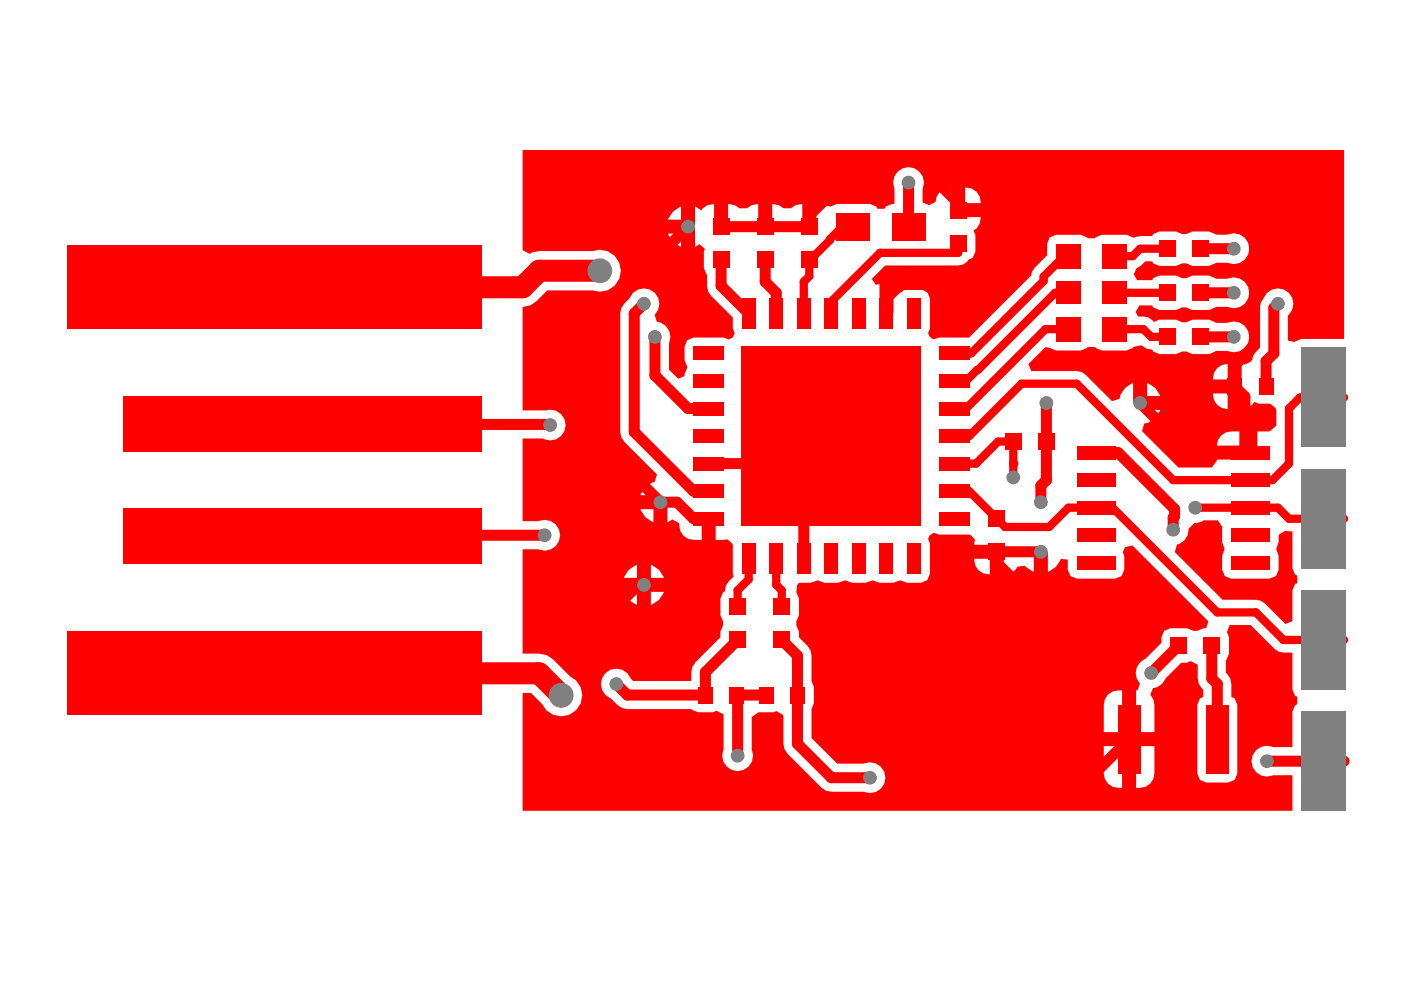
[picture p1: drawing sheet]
<svg xmlns="http://www.w3.org/2000/svg" width="297mm" height="210mm" viewBox="0 0 297 210" stroke-linecap="round" stroke-linejoin="round" font-family="sans-serif">
<g fill="#f00">
<path d="M252 112.1l1.2-1.2 1.5-.2 .5-.4h3l1 1.5-.1 3.1 .5 1.5-.5 1.5v2.9l.6 1.3 1.3 .6h8.2l1.3-.6 .6-1.3v-2.9l-.5-1.5 .5-1.5v-1.4l1.5-1 1.4 .2v7.8l.6 1.3 .4 .2v1.6l-.4 .2-.6 1.4v6.5l-1.5 .6-4.3-4.4-.9-.5-1-.2h-7.1l-10.1-10.2 .5-1.6a3.1 3.1 0 0 0 2.4-3.3z"/>
<path d="M110.8 32h174.2v39.9h-9.1l-1.4 .6-1.4-.3v-5.3l.2-.2a3.3 3.3 0 0 0-.6-5 3.3 3.3 0 0 0-4.8 1.6l-.6 .9-.2 1.1v8.4l-.8 .8-.6 .9-.2 .9-.4 .4-1.1 .6-.7-.1v9.5a2.87 2.87 0 0 0 2.6-1.5l1 .4h2.4l1.1 .8 .2 .6v3.2l-1.4 1.3h-2.6v4.5h-1.5v1.4h-7.1v.2l-1.1 1.5h-7l-7.8-7.7 .5-1.6a4.1 4.1 0 0 0 3.3-2.9h-4.2v-1.5h-1.5v-4.2a4.1 4.1 0 0 0-2.8 3.4l-1.6 .5-5.6-5.6-.9-.6-1-.2h-9.6l-.7-1.5 3.7-3.6 .9 .2 1.3 .5h5.3l1.3-.5 .1-.2h1.6l.1 .2 1.3 .5h5.3l1.3-.5 .1-.3 1.7-.3 1 .7 1.3 .2 .2 .4 1.3 .6h3.5l1.4-.6h.8l1.3 .6h3.5l1.4-.7 2.6 .1a3.3 3.3 0 0 0 4.6-3.1 3.3 3.3 0 0 0-4.6-3h-2.6l-1.4-.6h-3.5l-1.3 .5h-.8l-1.4-.5h-3.5l-1.1 .4-1.2-.9-1.1-.2h-1.1l-.5-1 .8-1.3h2.7l.2 .4 1.3 .5h3.5l1.4-.5h.8l1.3 .5h3.5l1.4-.6h2.6a3.3 3.3 0 0 0 4.6-3 3.3 3.3 0 0 0-4.6-3h-2.6l-1.4-.7h-3.5l-1.3 .6h-.8l-1.4-.6h-3.5l-1.3 .6-.2 .4h-3.2l-.7-1.2 .6-1.4 1-.6 .8-.8h1.5l.2 .4 1.3 .6h3.5l1.4-.6h.8l1.3 .6h3.5l1.4-.7 2.6 .1a3.3 3.3 0 0 0 4.6-3.1 3.3 3.3 0 0 0-4.6-2.9h-2.6l-1.4-.7h-3.5l-1.3 .5h-.8l-1.4-.5h-3.5l-1.3 .5-.2 .5h-2.6l-1.2 .3-1.6-.6h-5.3l-1.3 .5-.1 .2h-1.6l-.1-.2-1.3-.5h-5.3l-1.3 .5-.6 1.4v2.4l-2.6 2.7-.6 .8-.2 .8-13.1 13.2h-6.4l-1.2 .3a1.48 1.48 0 0 1-1.1-1.3l.4-.9v-6.5l-.6-1.3-1.3-.5h-3l-.4 .1-.3-.4-1-.6-1.2-.3v6.3h-2.9v-6.3l-.8 .2-.9-1.3 2.9-2.8h15.5l1-.2 .8-.6 .4-.5 .8-.3 .6-1.4v-3.5l-.4-.9 .6-.5 .7-.9 .2-1.5h-4.7v-1.4h-1.5v-4.8h-.3a3 3 0 0 0-3 3l-1.4 .7-1.4-.6v-2.9a3.3 3.3 0 0 0-3-4.6 3.3 3.3 0 0 0-3 4.6v3.2h-.5l-1.3 .6-.2 .5h-1.6l-.2-.5-1.4-.6h-7l-1.3 .6-3-.5v4.8h-3v-4.8l-1.4 .2-1 .7h-1.6l-.9-.7-1.5-.2v4.8h-2.9v-4.8l-1.5 .2-1 .7h-1.5l-1-.7-1.4-.2v4.8h-3v-4.8a2.87 2.87 0 0 0-2.7 1.3l-1.3-.8v8.5l.9-.5 1.2 1-.3 .5v3.5l.7 1.4v2.4l.2 1.2 .7 .9 4.6 4.6v2.4l.4 .9-.4 1-1 .4-.9-.4h-6.5l-1.3 .5-.6 1.4v2.9l.6 1.6-.6 1.3v.4l-1.3 .6-2-1.9 .1-5.7a3.2 3.2 0 0 0-2.6-4.5l-.5-1.5a3.3 3.3 0 0 0-.5-5 3.3 3.3 0 0 0-4.8 1.5l-1.1 1.2-.7 .9-.2 1.2v25.1l.2 1.1 .7 1 6.9 6.9-.5 1.6a4.1 4.1 0 0 0-3 2.8h4.2v1.5h1.5v4.2l1-.6 1.5 .8v.5a3 3 0 0 0 3 3.1h1.8v-4.5h2.9v4.5l2.4-.2 1.3 1.2v6.2l.2 .5-1.1 1.1-.6 .8-.2 1.3-.4 .2-.6 1.3v3.5l.6 1.4v.8l-.6 1.3v1.2l-5.3 5.3-.6 1-.2 1.1v1.9h-12.4l-.5-.5a3.3 3.3 0 0 0-5.3-1.2 3.3 3.3 0 0 0 1.1 5.4l1.4 1.4 1 .6 1.1 .2h13.6l1.4 .7h3.1l.8-.3 1.5 .8v7.4a3.3 3.3 0 0 0 3 4.6 3.3 3.3 0 0 0 3-4.6v-6.9l1.4-1h3.2l.6-.2 1.5 .8v6.1l.2 1.1 .7 1 7.2 7.2 .9 .6 1.2 .3h6.8a3.3 3.3 0 0 0 4.6-3 3.3 3.3 0 0 0-4.6-3h-5.6l-5.4-5.4v-6.2l.5-1.2v-3.5l-.5-1.2v-5.4l-.3-1.1-.6-1-1.8-1.8v-1.2l-.6-1.3v-.8l.6-1.4v-3.5l-.6-1.3 .2-1.6 .5-.4h2.4l1.4-.6 1.5 .6h2.9a2.34 2.34 0 0 1 2.9 0h3l1.4-.6 1.5 .6h2.9a2.34 2.34 0 0 1 2.9 0h3l1.3-.6 .6-1.3v-6.5l-.4-.9 .3-.8 .8-.5 1.2 .3h6.4l1.2 1.1-.1 1.1h4.7v1.5h1.5v4.8l1.4-.3 1-.6 .5-.7 1.1-.2h.6l1.8 1.2v-4.2h3v4.2l1.7-1 1-1.7 1.5 .1v2.2l.5 1.3 1.4 .6h8.2l1.3-.6 .6-1.3v-2.9l-.4-.8 .5-1.1 1.6-.3 16.1 16-.5 1.5h-.5l-1.4 .6h-.8l-1.3-.6h-3.5l-1.4 .6-.5 1.3v1.2l-3.4 3.4a3.2 3.2 0 0 0-1.2 5.2l-.6 1.5h-.2v8.8h3.9v-5.8l-.3-1.1-.6-.9 .6-1.5 .8-.2 1.1-.7 .7-1.1 3.4-3.4h1.2l.8-.3 1.4 .7v3l.3 1.1 .9 1.3v1.5l-.7 .3-.5 1.3v14.6l.5 1.4 1.4 .5h4.6l1.4-.5 .5-1.4v-14.6l-.5-1.3-.7-.3v-2.8l-.3-1.1-.9-1.3v-2.6l.7-1.4v-3.5l-.5-1.1 .6-1.5h4.5l5 5.1 .9 .6 1 .2h1.9v7.8l.6 1.3 .4 .2v1.6l-.4 .2-.6 1.4v7.5h-4.1a3.3 3.3 0 0 0-4.6 3 3.3 3.3 0 0 0 4.6 3h4.1v7.5h-163.2v-25h1.8l2.4 2.4a4.4 4.4 0 0 0 7.1 1.3 4.4 4.4 0 0 0-1.2-7.2l-3.6-3.6-1.4-.9-1.6-.3h-3.5v-22.1h3.4a3.3 3.3 0 0 0 4.6-3 3.3 3.3 0 0 0-4.6-3h-3.4v-17.5h4.3l.3 .1a3.3 3.3 0 0 0 4.5-2.7 3.3 3.3 0 0 0-4.1-3.4h-5v-21.9l1.6-.3 1.4-.9 2.2-2.3h9.7a4.4 4.4 0 0 0 5.9-4.2 4.4 4.4 0 0 0-5.9-4.2h-11.4l-1.6 .4-.4 .2-1.5-.8zM204.6 39.8v3.3h3.3a3.1 3.1 0 0 0-3.3-3.3zM142.7 44.9l-1 1.7h2.7v-2.8zM141.7 49.5a4.1 4.1 0 0 0 2.7 2.8v-2.8zM258.1 78l-.7 1-.2 1.5h3.1v-3.3l-1.3 .2zM243.2 81.2v2.8h2.7a4.1 4.1 0 0 0-2.7-2.8zM257.2 83.4a3 3 0 0 0 3.1 3.3v-3.3zM258.9 92.4l-.7 .9-.2 1.2h5.6v-3h-2.6l-1.1 .2zM135.8 108a4.1 4.1 0 0 0 2.7 2.7v-2.7zM206.6 118.5a3.1 3.1 0 0 0 3.2 3.3v-3.3zM138 119.8v2.7h2.7a4.1 4.1 0 0 0-2.7-2.7zM133.3 120.8l-1 1.7h2.7v-2.7zM138 125.5v2.7a4.1 4.1 0 0 0 2.7-2.7zM132.3 125.5a4.1 4.1 0 0 0 2.7 2.7v-2.7zM234.9 147.3l-.6 1-.3 1.1v5.8h3.9v-8.8l-2 .2zM240.9 158.2v8.8a3.2 3.2 0 0 0 3.9-3v-5.8zM234 158.2v5.8a3.2 3.2 0 0 0 3.9 3v-8.8z"/>
</g>
<path d="M138.9 71.4v8.2M116.5 90l.1 .1M128.3 94.8l11.7 11.7M64.2 113.5h-.1M136.5 124h-1.1l-9.4 9.3M130.7 145l2.3 2.4" fill="none" stroke="#f00" stroke-width="2.3"/>
<path d="M114.3 57.4l-3.5 3.5" fill="none" stroke="#f00" stroke-width="4.7"/>
<circle cx="149.6" cy="147.4" r="1.17" fill="#f00"/>
<path d="M149.6 142.5v4.9M162.4 147.4h-6.2l.2 .1" fill="none" stroke="#f00" stroke-width="2.3"/>
<path d="M164.6 118.5v5.5l1.1 1.2v3.5" fill="none" stroke="#f00" stroke-width="1.8"/>
<circle cx="158.7" cy="118.5" r=".88" fill="#f00"/>
<path d="M158.7 118.5v4.3l-2.3 2.4v3.5" fill="none" stroke="#f00" stroke-width="1.8"/>
<path d="M152.9 48.1h9.3M152.9 55.1v5.5M162.2 55.1v4.6l2.4 2.4M145.9 86.6h4.4M147 104.1h3.3M147 110h3.3" fill="none" stroke="#f00" stroke-width="2.3"/>
<circle cx="145.9" cy="48.1" r="1.17" fill="#f00"/>
<path d="M176.3 92.5l-5.9 5.8M169.1 139v18.7M176.3 164.9h8.1" fill="none" stroke="#f00" stroke-width="2.3"/>
<circle cx="170.4" cy="98.3" r="1.17" fill="#f00"/>
<path d="M171.6 45.7v2.4M203.2 43v1.6M190.3 60.9l-2.3 2.3M196.5 60.3l.6 .6h11.9M173.8 86.4l.1 .2M221.9 93.6v8.2l-1.2 1.2v3.5M232.4 96h4.7M211.3 117v2.3" fill="none" stroke="#f00" stroke-width="2.3"/>
<g fill="none" stroke="#f00" stroke-width="1.8">
<path d="M180.9 48.1h-2.3l-2.6 2.6v.2l-4.2 4.2h-.2v3.5l-1.2 1.1M203.2 51.6v2M226.5 54.3h-.9l-4.3 4.4v.9M202.3 74.9h3.6M207.4 78.4h-.2l-2.4 2.4h-2.5M221.7 69.8h4.8M223.7 62.1h2.8M202.3 91.9v.6h3.2M202.3 86.6h2.5M211.6 93.6l-4.7 4.7h-4.6M216.6 81.4h11.7M202.3 104.1h3.2l5.8 5.9"/>
<path d="M226.5 107.6h5.9"/>
</g>
<circle cx="258.1" cy="156.7" r="1.17" fill="#f00"/>
<path d="M254.6 71.4h7M249 107.9v1.6l-.3 .2M256.9 143.9l1.2 1.1v11.7" fill="none" stroke="#f00" stroke-width="2.3"/>
<path d="M242.4 69.8l1.7 1.6h3.5" fill="none" stroke="#f00" stroke-width="1.8"/>
<circle cx="247.6" cy="71.4" r=".88" fill="#f00"/>
<path d="M241.7 52.7l-1.6 1.6" fill="none" stroke="#f00" stroke-width="1.8"/>
<path d="M254.6 52.7h7" fill="none" stroke="#f00" stroke-width="2.3"/>
<circle cx="247.6" cy="52.7" r=".88" fill="#f00"/>
<path d="M170.4 59.7v6.8M186.6 53.6l-10.3 10.3v2.6M241.7 52.7h5.9M285 84.3h-9.4l-2.3 2.3v11.7l-3.5 3.5h-21.1M211.3 110l1.8 1.7M226.5 107.6l-4.1 4.1M253.4 107.6h17.5l2.4 2.4h11.7M258.1 129.8h8.2l5.8 5.9h12.9" fill="none" stroke="#f00" stroke-width="1.8"/>
<g fill="none" stroke="#f00" stroke-width="2.3">
<path d="M162.2 48.1h9.4M203.2 43l-9-9h-11l-11.6 11.7M263.9 44.6l2.1 2v26.6M128.3 65.6v29.2M136.5 64.4l-2 2.1v25.1l12.5 12.5M138.9 79.6l7 7M152.9 60.6l5.8 5.9M164.6 62.1v4.4M188 63.2v3.3M196.5 60.3h-5.4l-.6 .6h-.2M270.9 64.4l-.8 .9v9.6l-1.7 1.7v5.3M150.3 98.3h20.1v20.2"/>
<path d="M221.9 85.4v8.2M237.1 96l11.9 11.9M241.7 85.4l10.5 10.6h12.9l-1.2-1.2M140 106.5h3.5l3.5 3.5M211.3 117h9.4M248.7 109.7v2.6M126 133.3v23.4l12.6 12.6M156.4 135.7l-6.8 6.8M227.7 135.7h3.5M249.9 136.9l-5.8 5.8M256.9 136.9v7M133 147.4h16.6"/>
<path d="M156.4 147.5v12.7M169.1 157.7l7.2 7.2M239.4 143.9v12.8M268.6 161.4h16.4"/>
</g>
<path d="M114.3 57.4h12.9M114.3 142.8l4.7 4.6" fill="none" stroke="#f00" stroke-width="4.7"/>
<circle cx="214.8" cy="98.3" r=".88" fill="#f00"/>
<path d="M186.6 53.6h16.6M221.3 59.6l-15.4 15.3M236.2 54.3h3.9M221.7 69.8l-16.9 16.8M223.7 62.1l-16.3 16.3M236.2 69.8h6.2M236.2 62.1h11.4M211.6 93.6h3.2v7.6M216.6 81.4l-11.1 11.1M228.3 81.4l20.4 20.4M213.1 111.7h9.3M235.9 107.6l22.2 22.2" fill="none" stroke="#f00" stroke-width="1.8"/>
<path d="M192.6 38.7v9.4M145.9 48.1l-17.6 17.5M203.2 44.6h60.7M225.4 44.6l-16.4 16.3M254.6 62.1h7M266 73.2l-4.2 4.2v4.5l2.1 2.2v10.7M64.1 90h52.4M64.2 113.5h51.3M211.3 119.3l16.4 16.4M165.7 135.7l3.4 3.3M231.2 135.7l8.2 8.2M239.4 156.7l-12.6 12.6h-88.2" fill="none" stroke="#f00" stroke-width="2.3"/>
<path d="M58.2 60.9h52.6M58.2 142.8h56.1" fill="none" stroke="#f00" stroke-width="4.7"/>
<g fill="#808080">
<circle cx="156.4" cy="160.2" r="1.46"/>
<circle cx="127.2" cy="57.4" r="2.63"/>
<circle cx="220.7" cy="117" r="1.46"/>
<circle cx="220.7" cy="106.5" r="1.46"/>
<circle cx="221.9" cy="85.4" r="1.46"/>
<circle cx="241.7" cy="85.4" r="1.46"/>
<circle cx="130.7" cy="145" r="1.46"/>
<circle cx="184.4" cy="164.9" r="1.46"/>
<circle cx="244.1" cy="142.7" r="1.46"/>
<circle cx="119" cy="147.4" r="2.63"/>
<circle cx="115.5" cy="113.5" r="1.46"/>
<circle cx="116.6" cy="90.1" r="1.46"/>
<circle cx="261.6" cy="71.4" r="1.46"/>
<circle cx="261.6" cy="52.7" r="1.46"/>
<circle cx="248.7" cy="112.3" r="1.46"/>
<circle cx="140" cy="106.5" r="1.46"/>
<circle cx="145.9" cy="48.1" r="1.46"/>
<circle cx="268.6" cy="161.4" r="1.46"/>
<circle cx="214.8" cy="101.2" r="1.46"/>
<circle cx="192.6" cy="38.7" r="1.46"/>
<circle cx="136.5" cy="124" r="1.46"/>
<circle cx="261.6" cy="62.1" r="1.46"/>
<circle cx="270.9" cy="64.4" r="1.46"/>
<circle cx="253.4" cy="107.6" r="1.46"/>
<circle cx="138.9" cy="71.4" r="1.46"/>
<circle cx="173.8" cy="86.4" r="1.46"/>
<circle cx="136.5" cy="64.4" r="1.46"/>
</g>
<g fill="#808080">
<path d="M275.9 150.9h9.4v21h-9.4z" fill-rule="evenodd"/>
<path d="M275.9 73.8h9.4v21h-9.4z" fill-rule="evenodd"/>
<path d="M275.9 99.5h9.4v21h-9.4z" fill-rule="evenodd"/>
<path d="M275.9 125.2h9.4v21h-9.4z" fill-rule="evenodd"/>
</g>
<g fill="#f00">
<path d="M160.8 145.6h3.2v3.5h-3.2z" fill-rule="evenodd"/>
<path d="M148 145.6h3.1v3.5h-3.1z" fill-rule="evenodd"/>
<path d="M154.6 145.6h3.2v3.5h-3.2z" fill-rule="evenodd"/>
<path d="M163.1 115.2h2.9v6.5h-2.9z" fill-rule="evenodd"/>
<path d="M157.3 115.2h2.9v6.5h-2.9z" fill-rule="evenodd"/>
<path d="M154.6 126.9h3.5v3.5h-3.5z" fill-rule="evenodd"/>
<path d="M147 108.5h6.5v2.9h-6.5z" fill-rule="evenodd"/>
<path d="M147 102.7h6.5v2.9h-6.5z" fill-rule="evenodd"/>
<path d="M147 96.8h6.5v3h-6.5z" fill-rule="evenodd"/>
<path d="M147 91h6.5v2.9h-6.5z" fill-rule="evenodd"/>
<path d="M147 79.3h6.5v2.9h-6.5z" fill-rule="evenodd"/>
<path d="M147 73.5h6.5v2.9h-6.5z" fill-rule="evenodd"/>
<path d="M151.1 46.3h3.5v3.5h-3.5z" fill-rule="evenodd"/>
<path d="M151.1 53.3h3.5v3.5h-3.5z" fill-rule="evenodd"/>
<path d="M160.5 46.3h3.5v3.5h-3.5z" fill-rule="evenodd"/>
<path d="M160.5 53.3h3.5v3.5h-3.5z" fill-rule="evenodd"/>
<path d="M186.5 115.2h2.9v6.5h-2.9z" fill-rule="evenodd"/>
<path d="M180.7 115.2h2.9v6.5h-2.9z" fill-rule="evenodd"/>
<path d="M174.8 115.2h2.9v6.5h-2.9z" fill-rule="evenodd"/>
<path d="M169 115.2h2.9v6.5h-2.9z" fill-rule="evenodd"/>
<path d="M169.8 46.3h3.5v3.5h-3.5z" fill-rule="evenodd"/>
<path d="M169.8 53.3h3.5v3.5h-3.5z" fill-rule="evenodd"/>
<path d="M177.4 45.1h7v5.9h-7z" fill-rule="evenodd"/>
<path d="M192.3 115.2h3v6.5h-3z" fill-rule="evenodd"/>
<path d="M209.6 115.2h3.5v3.5h-3.5z" fill-rule="evenodd"/>
<path d="M199.1 91h6.4v2.9h-6.4z" fill-rule="evenodd"/>
<path d="M199.1 96.8h6.4v3h-6.4z" fill-rule="evenodd"/>
<path d="M199.1 102.7h6.4v2.9h-6.4z" fill-rule="evenodd"/>
<path d="M199.1 108.5h6.4v2.9h-6.4z" fill-rule="evenodd"/>
<path d="M199.1 73.5h6.4v2.9h-6.4z" fill-rule="evenodd"/>
<path d="M199.1 79.3h6.4v2.9h-6.4z" fill-rule="evenodd"/>
<path d="M201.4 42.8h3.5v3.5h-3.5z" fill-rule="evenodd"/>
<path d="M201.4 49.8h3.5v3.5h-3.5z" fill-rule="evenodd"/>
<path d="M228.3 117.9h8.2v2.9h-8.2z" fill-rule="evenodd"/>
<path d="M228.3 106.2h8.2v2.9h-8.2z" fill-rule="evenodd"/>
<path d="M228.3 100.3h8.2v3h-8.2z" fill-rule="evenodd"/>
<path d="M228.3 94.5h8.2v2.9h-8.2z" fill-rule="evenodd"/>
<path d="M220.1 91.9h3.5v3.5h-3.5z" fill-rule="evenodd"/>
<path d="M223.9 67.2h5.3v5.2h-5.3z" fill-rule="evenodd"/>
<path d="M223.9 51.7h5.3v5.2h-5.3z" fill-rule="evenodd"/>
<path d="M252.8 69.7h3.5v3.5h-3.5z" fill-rule="evenodd"/>
<path d="M245.8 69.7h3.5v3.5h-3.5z" fill-rule="evenodd"/>
<path d="M245.8 51h3.5v3.5h-3.5z" fill-rule="evenodd"/>
<path d="M252.8 51h3.5v3.5h-3.5z" fill-rule="evenodd"/>
<path d="M245.8 60.3h3.5v3.5h-3.5z" fill-rule="evenodd"/>
<path d="M252.8 60.3h3.5v3.5h-3.5z" fill-rule="evenodd"/>
<path d="M266.9 80.2h3.1v3.5h-3.1z" fill-rule="evenodd"/>
<path d="M147 85.2h6.5v2.9h-6.5z" fill-rule="evenodd"/>
<path d="M157.3 63.2h2.9v6.5h-2.9z" fill-rule="evenodd"/>
<path d="M163.1 63.2h2.9v6.5h-2.9z" fill-rule="evenodd"/>
<path d="M154.6 133.9h3.5v3.5h-3.5z" fill-rule="evenodd"/>
<path d="M169 63.2h2.9v6.5h-2.9z" fill-rule="evenodd"/>
<path d="M174.8 63.2h2.9v6.5h-2.9z" fill-rule="evenodd"/>
<path d="M180.7 63.2h2.9v6.5h-2.9z" fill-rule="evenodd"/>
<path d="M186.5 63.2h2.9v6.5h-2.9z" fill-rule="evenodd"/>
<path d="M192.3 63.2h3v6.5h-3z" fill-rule="evenodd"/>
<path d="M199.1 85.2h6.4v2.9h-6.4z" fill-rule="evenodd"/>
<path d="M209.6 108.2h3.5v3.5h-3.5z" fill-rule="evenodd"/>
<path d="M223.9 59.7h5.3v4.7h-5.3z" fill-rule="evenodd"/>
<path d="M228.3 112h8.2v2.9h-8.2z" fill-rule="evenodd"/>
<path d="M255.8 149.4h4.6v14.6h-4.6z" fill-rule="evenodd"/>
<path d="M255.2 135.1h3.5v3.5h-3.5z" fill-rule="evenodd"/>
<path d="M248.2 135.1h3.5v3.5h-3.5z" fill-rule="evenodd"/>
<path d="M167.5 145.6h3.2v3.5h-3.2z" fill-rule="evenodd"/>
<path d="M164 126.9h3.5v3.5h-3.5z" fill-rule="evenodd"/>
<path d="M189.1 45.1h7v5.9h-7z" fill-rule="evenodd"/>
<path d="M261 117.9h8.2v2.9h-8.2z" fill-rule="evenodd"/>
<path d="M261 94.5h8.2v2.9h-8.2z" fill-rule="evenodd"/>
<path d="M261 100.3h8.2v3h-8.2z" fill-rule="evenodd"/>
<path d="M261 106.2h8.2v2.9h-8.2z" fill-rule="evenodd"/>
<path d="M213.1 91.9h3.5v3.5h-3.5z" fill-rule="evenodd"/>
<path d="M233.6 67.2h5.3v5.2h-5.3z" fill-rule="evenodd"/>
<path d="M260.2 80.2h3.1v3.5h-3.1z" fill-rule="evenodd"/>
<path d="M233.6 51.7h5.3v5.2h-5.3z" fill-rule="evenodd"/>
<path d="M26.1 107.6h76v11.9h-76z" fill-rule="evenodd"/>
<path d="M26.1 84.1h76v11.8h-76z" fill-rule="evenodd"/>
<path d="M157.3 73.5h38v37.9h-38z" fill-rule="evenodd"/>
<path d="M164 133.9h3.5v3.5h-3.5z" fill-rule="evenodd"/>
<path d="M237.1 149.4h4.6v14.6h-4.6z" fill-rule="evenodd"/>
<path d="M233.6 59.7h5.3v4.7h-5.3z" fill-rule="evenodd"/>
<path d="M261 112h8.2v2.9h-8.2z" fill-rule="evenodd"/>
<path d="M14.3 133.9h87.8v17.8h-87.8z" fill-rule="evenodd"/>
<path d="M14.3 52h87.8v17.8h-87.8z" fill-rule="evenodd"/>
</g>
</svg>
